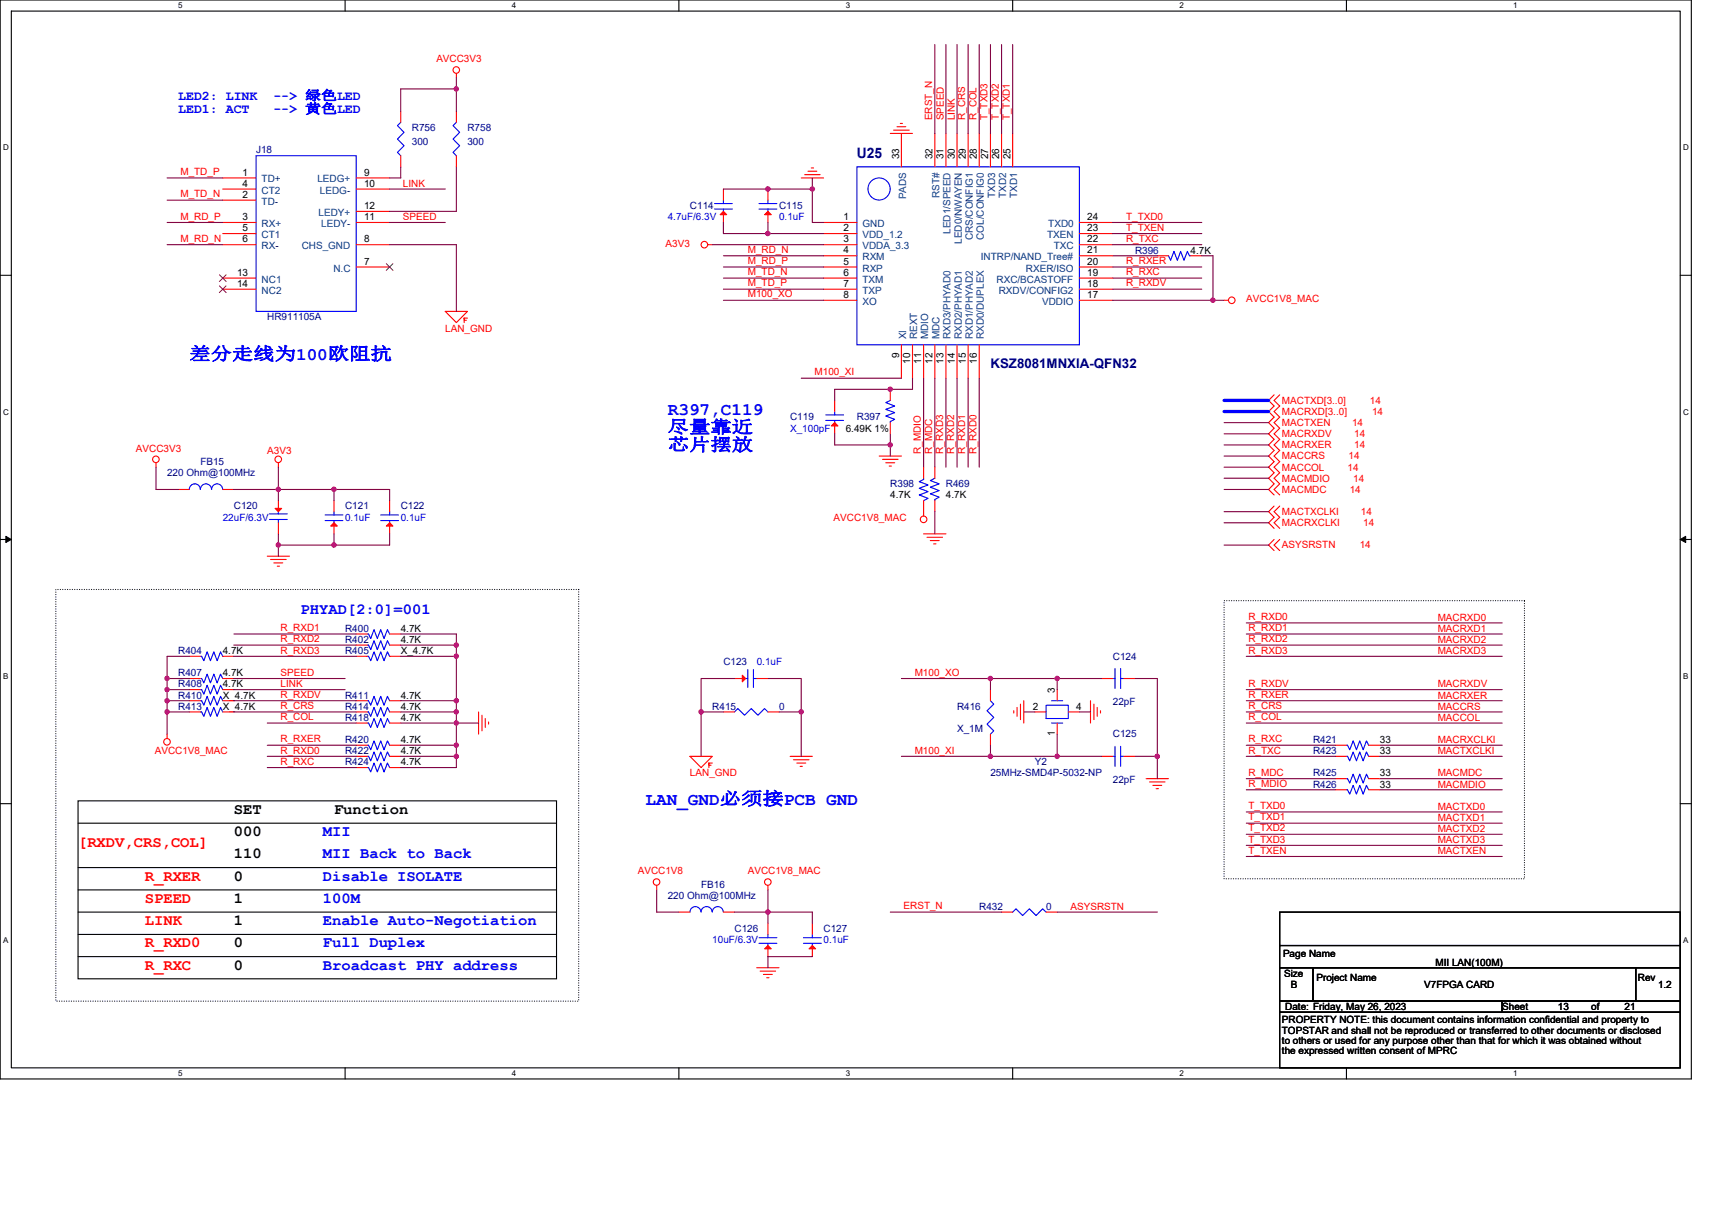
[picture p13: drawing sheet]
<svg xmlns="http://www.w3.org/2000/svg" width="297mm" height="210mm" viewBox="0 0 297 210" stroke-linecap="round" stroke-linejoin="round" font-family="sans-serif">
<defs><g id="words">
<g font-size="3.1" fill="#00f">
<text x="32.8" y="62.4">差分走线为100欧阻抗</text>
<text x="115.9" y="72.1">R397,C119</text>
<text x="115.9" y="75.1">尽量靠近</text>
<text x="115.9" y="78.2">芯片摆放</text>
<text x="112" y="139.6">LAN_GND必须接PCB GND</text>
</g>
<g font-size="2.7" fill="#00f">
<text x="52.2" y="106.5">PHYAD[2:0]=001</text>
<text x="56" y="148.9">MII Back to Back</text>
<text x="56" y="145.1">MII</text>
<text x="56" y="152.8">Disable ISOLATE</text>
<text x="56" y="156.7">100M</text>
<text x="56" y="160.5">Enable Auto-Negotiation</text>
<text x="56" y="164.4">Full Duplex</text>
<text x="56" y="168.3">Broadcast PHY address</text>
</g>
<g font-size="2.7">
<text x="40.6" y="141.2">SET</text>
<text x="58" y="141.2">Function</text>
<text x="40.6" y="148.9">110</text>
<text x="40.6" y="145.1">000</text>
<text x="40.6" y="152.8">0</text>
<text x="40.6" y="160.5">1</text>
<text x="40.6" y="156.7">1</text>
<text x="40.6" y="164.4">0</text>
<text x="40.6" y="168.3">0</text>
</g>
<g font-size="2.7" fill="#f00">
<text x="13.5" y="147">[RXDV,CRS,COL]</text>
<text x="25.1" y="152.8">R_RXER</text>
<text x="25.1" y="160.5">LINK</text>
<text x="25.1" y="156.7">SPEED</text>
<text x="25.1" y="164.4">R_RXD0</text>
<text x="25.1" y="168.3">R_RXC</text>
</g>
<text font-size="2.5" fill="#000080" x="148.7" y="27.4">U25</text>
<g font-size="2.3" fill="#00f">
<text x="30.9" y="17.4">LED2: LINK</text>
<text x="47.4" y="17.4">--&gt; 绿色LED</text>
<text x="30.9" y="19.7">LED1: ACT</text>
<text x="47.4" y="19.7">--&gt; 黄色LED</text>
</g>
<text font-size="2.3" fill="#000080" x="171.8" y="63.9">KSZ8081MNXIA-QFN32</text>
<g font-size="1.7" fill="#f00">
<text x="75.7" y="10.8">AVCC3V3</text>
<text x="161.7" y="20.8" transform="rotate(-90 161.7 20.8)">ERST_N</text>
<text x="163.7" y="20.8" transform="rotate(-90 163.7 20.8)">SPEED</text>
<text x="165.7" y="20.8" transform="rotate(-90 165.7 20.8)">LINK</text>
<text x="167.5" y="20.8" transform="rotate(-90 167.5 20.8)">R_CRS</text>
<text x="169.4" y="20.8" transform="rotate(-90 169.4 20.8)">R_COL</text>
<text x="171.4" y="20.8" transform="rotate(-90 171.4 20.8)">T_TXD3</text>
<text x="173.3" y="20.8" transform="rotate(-90 173.3 20.8)">T_TXD2</text>
<text x="175.2" y="20.8" transform="rotate(-90 175.2 20.8)">T_TXD1</text>
<text x="31.3" y="30.4">M_TD_P</text>
<text x="31.3" y="34.2">M_TD_N</text>
<text x="69.9" y="32.4">LINK</text>
<text x="31.3" y="38.1">M_RD_P</text>
<text x="31.3" y="42">M_RD_N</text>
<text x="69.9" y="38.2">SPEED</text>
<text x="195.4" y="38.1">T_TXD0</text>
<text x="195.4" y="40">T_TXEN</text>
<text x="195.4" y="42">R_TXC</text>
<text x="115.5" y="42.8">A3V3</text>
<text x="129.7" y="47.8">M_TD_N</text>
<text x="129.7" y="43.9">M_RD_N</text>
<text x="129.7" y="45.8">M_RD_P</text>
<text x="195.4" y="45.8">R_RXER</text>
<text x="195.4" y="47.8">R_RXC</text>
<text x="129.7" y="51.6">M100_XO</text>
<text x="129.7" y="49.7">M_TD_P</text>
<text x="195.4" y="49.7">R_RXDV</text>
<text x="216.2" y="52.5">AVCC1V8_MAC</text>
<text x="77.3" y="57.5">LAN_GND</text>
<text x="141.3" y="65.2">M100_XI</text>
<text x="222.4" y="70.1">MACTXD[3..0]</text>
<text x="237.7" y="70.1">14</text>
<text x="222.4" y="73.9">MACTXEN</text>
<text x="222.4" y="75.9">MACRXDV</text>
<text x="222.4" y="77.8">MACRXER</text>
<text x="222.4" y="72">MACRXD[3..0]</text>
<text x="234.6" y="73.9">14</text>
<text x="235" y="75.9">14</text>
<text x="235" y="77.8">14</text>
<text x="238.1" y="72">14</text>
<text x="23.6" y="78.4">AVCC3V3</text>
<text x="46.4" y="78.8">A3V3</text>
<text x="159.8" y="78.8" transform="rotate(-90 159.8 78.8)">R_MDIO</text>
<text x="161.7" y="78.8" transform="rotate(-90 161.7 78.8)">R_MDC</text>
<text x="163.6" y="78.8" transform="rotate(-90 163.6 78.8)">R_RXD3</text>
<text x="165.6" y="78.8" transform="rotate(-90 165.6 78.8)">R_RXD2</text>
<text x="167.5" y="78.8" transform="rotate(-90 167.5 78.8)">R_RXD1</text>
<text x="169.4" y="78.8" transform="rotate(-90 169.4 78.8)">R_RXD0</text>
<text x="222.4" y="81.7">MACCOL</text>
<text x="222.4" y="79.7">MACCRS</text>
<text x="222.4" y="83.6">MACMDIO</text>
<text x="233.8" y="81.7">14</text>
<text x="234" y="79.7">14</text>
<text x="234.8" y="83.6">14</text>
<text x="222.4" y="85.5">MACMDC</text>
<text x="222.4" y="89.4">MACTXCLKI</text>
<text x="234.2" y="85.5">14</text>
<text x="236.1" y="89.4">14</text>
<text x="144.6" y="90.3">AVCC1V8_MAC</text>
<text x="222.4" y="91.3">MACRXCLKI</text>
<text x="222.4" y="95.2">ASYSRSTN</text>
<text x="235.9" y="95.2">14</text>
<text x="236.5" y="91.3">14</text>
<text x="216.6" y="107.6">R_RXD0</text>
<text x="249.4" y="107.7">MACRXD0</text>
<text x="48.7" y="113.4">R_RXD3</text>
<text x="48.7" y="111.5">R_RXD2</text>
<text x="48.7" y="109.5">R_RXD1</text>
<text x="216.6" y="109.5">R_RXD1</text>
<text x="216.6" y="113.4">R_RXD3</text>
<text x="216.6" y="111.5">R_RXD2</text>
<text x="249.4" y="109.6">MACRXD1</text>
<text x="249.4" y="113.5">MACRXD3</text>
<text x="249.4" y="111.6">MACRXD2</text>
<text x="48.7" y="119.3">LINK</text>
<text x="48.7" y="117.4">SPEED</text>
<text x="158.7" y="117.3">M100_XO</text>
<text x="216.6" y="119.2">R_RXDV</text>
<text x="249.4" y="119.3">MACRXDV</text>
<text x="48.7" y="125">R_COL</text>
<text x="48.7" y="121.1">R_RXDV</text>
<text x="48.7" y="123.1">R_CRS</text>
<text x="216.6" y="123.1">R_CRS</text>
<text x="216.6" y="125">R_COL</text>
<text x="216.6" y="121.1">R_RXER</text>
<text x="249.4" y="123.2">MACCRS</text>
<text x="249.4" y="125.1">MACCOL</text>
<text x="249.4" y="121.2">MACRXER</text>
<text x="26.9" y="130.9">AVCC1V8_MAC</text>
<text x="48.7" y="128.8">R_RXER</text>
<text x="48.7" y="130.8">R_RXD0</text>
<text x="158.7" y="130.8">M100_XI</text>
<text x="216.6" y="128.8">R_RXC</text>
<text x="216.6" y="130.8">R_TXC</text>
<text x="249.4" y="128.9">MACRXCLKI</text>
<text x="249.4" y="130.9">MACTXCLKI</text>
<text x="48.7" y="132.7">R_RXC</text>
<text x="119.7" y="134.7">LAN_GND</text>
<text x="216.6" y="134.6">R_MDC</text>
<text x="216.6" y="136.6">R_MDIO</text>
<text x="249.4" y="134.7">MACMDC</text>
<text x="249.4" y="136.7">MACMDIO</text>
<text x="216.6" y="140.4">T_TXD0</text>
<text x="216.6" y="142.4">T_TXD1</text>
<text x="249.4" y="140.5">MACTXD0</text>
<text x="249.4" y="142.5">MACTXD1</text>
<text x="216.6" y="146.2">T_TXD3</text>
<text x="216.6" y="144.3">T_TXD2</text>
<text x="216.6" y="148.1">T_TXEN</text>
<text x="249.4" y="146.3">MACTXD3</text>
<text x="249.4" y="144.4">MACTXD2</text>
<text x="249.4" y="148.3">MACTXEN</text>
<text x="110.7" y="151.7">AVCC1V8</text>
<text x="129.7" y="151.7">AVCC1V8_MAC</text>
<text x="156.8" y="157.8">ERST_N</text>
<text x="185.7" y="157.9">ASYSRSTN</text>
</g>
<g font-size="1.7" fill="#000080">
<text x="71.5" y="22.8">R756</text>
<text x="81.1" y="22.8">R758</text>
<text x="44.4" y="26.6">J18</text>
<text x="71.5" y="25.1">300</text>
<text x="81.1" y="25.1">300</text>
<text x="119.7" y="36.3">C114</text>
<text x="135.2" y="36.3">C115</text>
<text x="196.9" y="44">R396</text>
<text x="46.4" y="55.6">HR911105A</text>
<text x="137.1" y="73">C119</text>
<text x="148.7" y="73">R397</text>
<text x="29" y="82.6">220 Ohm@100MHz</text>
<text x="34.8" y="80.7">FB15</text>
<text x="40.6" y="88.4">C120</text>
<text x="59.9" y="88.4">C121</text>
<text x="69.5" y="88.4">C122</text>
<text x="154.5" y="84.5">R398</text>
<text x="164.1" y="84.5">R469</text>
<text x="30.9" y="113.5">R404</text>
<text x="59.9" y="111.6">R402</text>
<text x="59.9" y="113.5">R405</text>
<text x="59.9" y="109.6">R400</text>
<text x="30.9" y="117.4">R407</text>
<text x="30.9" y="119.3">R408</text>
<text x="125.5" y="115.4">C123</text>
<text x="193.1" y="114.5">C124</text>
<text x="30.9" y="121.2">R410</text>
<text x="30.9" y="123.1">R413</text>
<text x="59.9" y="125.1">R418</text>
<text x="59.9" y="123.1">R414</text>
<text x="59.9" y="121.2">R411</text>
<text x="123.6" y="123.1">R415</text>
<text x="135.2" y="123.1">0</text>
<text x="166" y="123.1">R416</text>
<text x="193.1" y="122.4">22pF</text>
<text x="59.9" y="130.9">R422</text>
<text x="59.9" y="128.9">R420</text>
<text x="166" y="127">X_1M</text>
<text x="193.1" y="128">C125</text>
<text x="227.8" y="130.9">R423</text>
<text x="227.8" y="128.9">R421</text>
<text x="59.9" y="132.8">R424</text>
<text x="171.8" y="134.7">25MHz-SMD4P-5032-NP</text>
<text x="179.6" y="132.8">Y2</text>
<text x="193.1" y="135.9">22pF</text>
<text x="227.8" y="134.7">R425</text>
<text x="227.8" y="136.7">R426</text>
<text x="115.9" y="156">220 Ohm@100MHz</text>
<text x="121.6" y="154.1">FB16</text>
<text x="127.4" y="161.8">C126</text>
<text x="142.9" y="161.8">C127</text>
<text x="169.9" y="157.9">R432</text>
<text x="181.5" y="157.9">0</text>
</g>
<g font-size="1.7">
<text x="156" y="27.6" transform="rotate(-90 156 27.6)">33</text>
<text x="161.8" y="27.6" transform="rotate(-90 161.8 27.6)">32</text>
<text x="163.7" y="27.6" transform="rotate(-90 163.7 27.6)">31</text>
<text x="165.6" y="27.6" transform="rotate(-90 165.6 27.6)">30</text>
<text x="167.6" y="27.6" transform="rotate(-90 167.6 27.6)">29</text>
<text x="169.5" y="27.6" transform="rotate(-90 169.5 27.6)">28</text>
<text x="171.4" y="27.6" transform="rotate(-90 171.4 27.6)">27</text>
<text x="173.4" y="27.6" transform="rotate(-90 173.4 27.6)">26</text>
<text x="175.3" y="27.6" transform="rotate(-90 175.3 27.6)">25</text>
<text x="42.1" y="30.5">1</text>
<text x="42.1" y="32.4">4</text>
<text x="42.1" y="34.3">2</text>
<text x="63.2" y="32.4">10</text>
<text x="63.2" y="30.5">9</text>
<text x="42.1" y="38.2">3</text>
<text x="42.1" y="40.1">5</text>
<text x="63.2" y="38.2">11</text>
<text x="63.2" y="36.3">12</text>
<text x="146.3" y="38.2">1</text>
<text x="146.3" y="40.1">2</text>
<text x="188.6" y="40.1">23</text>
<text x="188.6" y="38.2">24</text>
<text x="41.1" y="47.9">13</text>
<text x="42.1" y="42.1">6</text>
<text x="63.2" y="42.1">8</text>
<text x="63.2" y="45.9">7</text>
<text x="146.3" y="42.1">3</text>
<text x="146.3" y="44">4</text>
<text x="146.3" y="45.9">5</text>
<text x="146.3" y="47.9">6</text>
<text x="188.6" y="42.1">22</text>
<text x="188.6" y="47.9">19</text>
<text x="188.6" y="44">21</text>
<text x="188.6" y="45.9">20</text>
<text x="206.6" y="44">4.7K</text>
<text x="41.1" y="49.8">14</text>
<text x="146.3" y="49.8">7</text>
<text x="146.3" y="51.7">8</text>
<text x="188.6" y="51.7">17</text>
<text x="188.6" y="49.8">18</text>
<text x="156" y="62.1" transform="rotate(-90 156 62.1)">9</text>
<text x="157.9" y="63.1" transform="rotate(-90 157.9 63.1)">10</text>
<text x="159.8" y="63.1" transform="rotate(-90 159.8 63.1)">11</text>
<text x="161.8" y="63.1" transform="rotate(-90 161.8 63.1)">12</text>
<text x="163.7" y="63.1" transform="rotate(-90 163.7 63.1)">13</text>
<text x="165.6" y="63.1" transform="rotate(-90 165.6 63.1)">14</text>
<text x="167.6" y="63.1" transform="rotate(-90 167.6 63.1)">15</text>
<text x="169.5" y="63.1" transform="rotate(-90 169.5 63.1)">16</text>
<text x="146.7" y="74.9">6.49K 1%</text>
<text x="154.5" y="86.5">4.7K</text>
<text x="164.1" y="86.5">4.7K</text>
<text x="38.6" y="113.5">4.7K</text>
<text x="69.5" y="111.6">4.7K</text>
<text x="69.5" y="113.5">X_4.7K</text>
<text x="69.5" y="109.6">4.7K</text>
<text x="38.6" y="117.4">4.7K</text>
<text x="38.6" y="119.3">4.7K</text>
<text x="38.6" y="121.2">X_4.7K</text>
<text x="38.6" y="123.1">X_4.7K</text>
<text x="69.5" y="125.1">4.7K</text>
<text x="69.5" y="123.1">4.7K</text>
<text x="69.5" y="121.2">4.7K</text>
<text x="179.2" y="123.1">2</text>
<text x="183" y="120.2" transform="rotate(-90 183 120.2)">3</text>
<text x="186.7" y="123.1">4</text>
<text x="69.5" y="130.9">4.7K</text>
<text x="69.5" y="128.9">4.7K</text>
<text x="183" y="127.8" transform="rotate(-90 183 127.8)">1</text>
<text x="239.4" y="130.9">33</text>
<text x="239.4" y="128.9">33</text>
<text x="69.5" y="132.8">4.7K</text>
<text x="239.4" y="134.7">33</text>
<text x="239.4" y="136.7">33</text>
<text x="222.6" y="166">Page Name</text>
<text x="249.1" y="167.6">MII LAN(100M)</text>
<text x="222.8" y="169.5">Size</text>
<text x="224" y="171.4">B</text>
<text x="228.4" y="170.3">Project Name</text>
<text x="247.1" y="171.4">V7FPGA CARD</text>
<text x="284.2" y="170.3">Rev</text>
<text x="287.7" y="171.4">1.2</text>
<text x="222.4" y="177.6">PROPERTY NOTE: this document contains information confidential and property to</text>
<text x="222.4" y="179.4">TOPSTAR and shall not be reproduced or transferred to other documents or disclosed</text>
<text x="223" y="175.3">Date: Friday, May 26, 2023</text>
<text x="260.6" y="175.3">Sheet</text>
<text x="270.3" y="175.3">13</text>
<text x="276.1" y="175.3">of</text>
<text x="281.9" y="175.3">21</text>
<text x="222.4" y="181.2">to others or used for any purpose other than that for which it was obtained without</text>
<text x="222.4" y="183">the expressed written consent of MPRC</text>
</g>
<g font-size="1.7" fill="#004080">
<text x="45.4" y="31.7">TD+</text>
<text x="45.4" y="33.6">CT2</text>
<text x="45.4" y="35.5">TD-</text>
<text x="55.1" y="31.7">LEDG+</text>
<text x="55.5" y="33.6">LEDG-</text>
<text x="157.2" y="34.6" transform="rotate(-90 157.2 34.6)">PADS</text>
<text x="163" y="34.3" transform="rotate(-90 163 34.3)">RST#</text>
<text x="172.7" y="34.3" transform="rotate(-90 172.7 34.3)">TXD3</text>
<text x="174.6" y="34.3" transform="rotate(-90 174.6 34.3)">TXD2</text>
<text x="176.5" y="34.3" transform="rotate(-90 176.5 34.3)">TXD1</text>
<text x="45.4" y="39.4">RX+</text>
<text x="45.4" y="41.3">CT1</text>
<text x="55.3" y="37.5">LEDY+</text>
<text x="55.7" y="39.4">LEDY-</text>
<text x="149.6" y="39.4">GND</text>
<text x="149.6" y="41.3">VDD_1.2</text>
<text x="164.9" y="40.5" transform="rotate(-90 164.9 40.5)">LED1/SPEED</text>
<text x="168.8" y="41.7" transform="rotate(-90 168.8 41.7)">CRS/CONFIG1</text>
<text x="170.7" y="41.6" transform="rotate(-90 170.7 41.6)">COL/CONFIG0</text>
<text x="181.7" y="41.3">TXEN</text>
<text x="181.9" y="39.4">TXD0</text>
<text x="45.4" y="43.2">RX-</text>
<text x="52.3" y="43.2">CHS_GND</text>
<text x="57.8" y="47.1">N.C</text>
<text x="149.6" y="43.2">VDDA_3.3</text>
<text x="149.6" y="45.2">RXM</text>
<text x="149.6" y="47.1">RXP</text>
<text x="166.9" y="42.3" transform="rotate(-90 166.9 42.3)">LED0/NWAYEN</text>
<text x="170.2" y="45.2">INTRP/NAND_Tree#</text>
<text x="178" y="47.1">RXER/ISO</text>
<text x="182.9" y="43.2">TXC</text>
<text x="45.4" y="49">NC1</text>
<text x="45.4" y="51">NC2</text>
<text x="149.6" y="49">TXM</text>
<text x="149.6" y="51">TXP</text>
<text x="149.6" y="52.9">XO</text>
<text x="172.9" y="49">RXC/BCASTOFF</text>
<text x="173.3" y="51">RXDV/CONFIG2</text>
<text x="180.8" y="52.9">VDDIO</text>
<text x="157.2" y="58.9" transform="rotate(-90 157.2 58.9)">XI</text>
<text x="159.1" y="58.9" transform="rotate(-90 159.1 58.9)">REXT</text>
<text x="161.1" y="58.9" transform="rotate(-90 161.1 58.9)">MDIO</text>
<text x="163" y="58.9" transform="rotate(-90 163 58.9)">MDC</text>
<text x="164.9" y="58.9" transform="rotate(-90 164.9 58.9)">RXD3/PHYAD0</text>
<text x="166.9" y="58.9" transform="rotate(-90 166.9 58.9)">RXD2/PHYAD1</text>
<text x="168.8" y="58.9" transform="rotate(-90 168.8 58.9)">RXD1/PHYAD2</text>
<text x="170.7" y="58.9" transform="rotate(-90 170.7 58.9)">RXD0/DUPLEX</text>
</g>
<g font-size="1.7" fill="#00f">
<text x="115.9" y="38.2">4.7uF/6.3V</text>
<text x="135.2" y="38.2">0.1uF</text>
<text x="137.1" y="74.9">X_100pF</text>
<text x="38.6" y="90.3">22uF/6.3V</text>
<text x="59.9" y="90.3">0.1uF</text>
<text x="69.5" y="90.3">0.1uF</text>
<text x="131.3" y="115.4">0.1uF</text>
<text x="123.6" y="163.7">10uF/6.3V</text>
<text x="142.9" y="163.7">0.1uF</text>
</g>
<g font-size="1.4">
<text x="30.9" y="1.5">5</text>
<text x="88.8" y="1.5">4</text>
<text x="146.7" y="1.5">3</text>
<text x="204.7" y="1.5">2</text>
<text x="262.6" y="1.5">1</text>
<text x=".5" y="26.1">D</text>
<text x="292" y="26.1">D</text>
<text x=".5" y="71.9">C</text>
<text x="292" y="71.9">C</text>
<text x=".5" y="117.8">B</text>
<text x="292" y="117.8">B</text>
<text x=".5" y="163.6">A</text>
<text x="292" y="163.6">A</text>
<text x="30.9" y="186.8">5</text>
<text x="88.8" y="186.8">4</text>
<text x="146.7" y="186.8">3</text>
<text x="204.7" y="186.8">2</text>
<text x="262.6" y="186.8">1</text>
</g>
</g></defs>
<path d="M0 0h293.5v187.2h-293.5zM2 1.9h289.5v183.4h-289.5z" fill="none" stroke="#000" stroke-width=".19"/>
<g fill="#fff">
<path d="M30.9 .2h.8v1.6h-.8z"/>
<path d="M30.9 185.5h.8v1.6h-.8z"/>
</g>
<path d="M59.9 0v1.9M59.9 185.3v1.9" fill="none" stroke="#000" stroke-width=".19"/>
<g fill="#fff">
<path d="M88.8 .2h.8v1.6h-.8z"/>
<path d="M88.8 185.5h.8v1.6h-.8z"/>
</g>
<path d="M117.8 0v1.9M117.8 185.3v1.9" fill="none" stroke="#000" stroke-width=".19"/>
<g fill="#fff">
<path d="M146.7 .2h.8v1.6h-.8z"/>
<path d="M146.7 185.5h.8v1.6h-.8z"/>
</g>
<path d="M175.7 0v1.9M175.7 185.3v1.9" fill="none" stroke="#000" stroke-width=".19"/>
<g fill="#fff">
<path d="M204.7 .2h.7v1.6h-.7z"/>
<path d="M204.7 185.5h.7v1.6h-.7z"/>
</g>
<path d="M233.6 0v1.9M233.6 185.3v1.9" fill="none" stroke="#000" stroke-width=".19"/>
<g fill="#fff">
<path d="M262.6 .2h.7v1.6h-.7z"/>
<path d="M262.6 185.5h.7v1.6h-.7z"/>
<path d="M.5 24.8h1v1.6h-1z"/>
<path d="M292 24.8h1v1.6h-1z"/>
<path d="M.5 70.7h1v1.5h-1z"/>
<path d="M292 70.7h1v1.5h-1z"/>
</g>
<path d="M0 47.8h2M291.5 47.8h2" fill="none" stroke="#000" stroke-width=".19"/>
<g fill="#fff">
<path d="M.5 116.5h.9v1.6h-.9z"/>
<path d="M292 116.5h.9v1.6h-.9z"/>
</g>
<path d="M0 93.6h2M291.5 93.6h2" fill="none" stroke="#000" stroke-width=".19"/>
<path d="M1 93.1l1 .5-1 .5zM291.5 93.6l1-.5v1z" fill="#000" stroke="#000" stroke-width=".17"/>
<g fill="#fff">
<path d="M.5 162.4h.9v1.5h-.9z"/>
<path d="M292 162.4h.9v1.5h-.9z"/>
</g>
<g fill="none" stroke="#000" stroke-width=".19">
<path d="M0 139.5h2M13.5 139h83.1v30.9h-83.1zM291.5 139.5h2M13.5 154.4h83.1M13.5 158.3h83.1M13.5 150.6h83.1M13.5 142.9h83.1M222 158.3h69.5v5.8h-69.5zM13.5 162.2h83.1M13.5 166h83.1M222 164.1h69.5v3.8h-69.5zM222 175.7h69.5v9.6h-69.5z"/>
<path d="M222 167.9h5.8v5.8h-5.8zM222 173.7h38.6v2h-38.6zM227.8 167.9h56v5.8h-56zM260.6 173.7h30.9v2h-30.9zM283.8 167.9h7.7v5.8h-7.7z"/>
</g>
<path d="M9.7 102.3h90.7v71.4h-90.7zM212.4 104.2h52.1v48.3h-52.1z" fill="none" stroke="#000" stroke-width=".19" stroke-dasharray="0 .4"/>
<g fill="none" stroke="#f00" stroke-width=".19">
<path d="M69.5 19.3v1.9M79.2 12.7v.8M79.2 19.3v1.9M38.6 30.9h5.8M38.6 32.8h5.8M38.6 34.7h5.8M38.6 38.6h5.8M61.8 30.9h5.8M61.8 32.8h5.8M61.8 36.7h5.8M61.8 38.6h5.8M69.5 27v2"/>
<path d="M79.2 27v2M125.5 32.8v1.9M125.5 36.7v1.9M133.2 32.8v1.9M133.2 36.7v1.9M139 30.9h3.9M139.6 30.3h2.7M140.2 29.7h1.5M140.8 29.1h.4M142.9 38.6h5.8M154.5 23.2h3.8M155 22.6h2.8"/>
<path d="M155.6 22h1.6M156.2 21.4h.4M156.4 23.2v5.8M162.2 23.2v5.8M164.1 23.2v5.8M166 23.2v5.8M168 23.2v5.8M169.9 23.2v5.8M171.8 23.2v5.8M173.8 23.2v5.8M175.7 23.2v5.8M187.3 38.6h5.8"/>
<path d="M38.6 40.5h5.8M38.6 42.5h5.8M38.6 48.3h5.8M38.6 50.2h5.8M61.8 46.3h5.8M61.8 42.5h5.8M77.3 54h3.8l-1.9 2zM80.5 55.2h.6M80.5 55.4v-.2v.8M80.5 55.6h.4M122.8 42.5h.8M142.9 40.5h5.8"/>
<path d="M142.9 42.5h5.8M142.9 44.4h5.8M142.9 46.3h5.8M142.9 48.3h5.8M142.9 50.2h5.8M142.9 52.1h5.8M156.4 59.8v5.8M158.3 59.8v5.8M160.2 59.8v5.8M162.2 59.8v5.8M164.1 59.8v5.8M166 59.8v5.8"/>
<path d="M168 59.8v5.8M169.9 59.8v5.8M187.3 52.1h5.8M187.3 50.2h5.8M187.3 48.3h5.8M187.3 46.3h5.8M187.3 44.4h5.8M187.3 42.5h5.8M187.3 40.5h5.8M200.8 44.4h1.9M206.6 44.4h1.9M212.4 52.1h.7"/>
<path d="M144.8 69.5v1.9M144.8 73.3v2M152.5 79.1h3.9M153.1 79.7h2.7M154.5 73.3v2M154.5 67.6v1.9M221.1 68.5l-1 1 1 1-1 .9 1 1-1 .9 1 1-1 1 1 .9-1 1 1 1-1 .9 1 1-1 1 1 .9-1 1 1 1-1 .9 1 1M222 68.5l-.9 1 .9 1-.9 .9 .9 1-.9 .9 .9 1-.9 1 .9 .9-.9 1 .9 1-.9 .9 .9 1-.9 1 .9 .9-.9 1 .9 1-.9 .9 .9 1M27.1 80.3v.8M30.9 84.9h1.9M38.6 84.9h2M46.4 96.5h3.8"/>
<path d="M46.9 97.1h2.8M47.5 97.7h1.6M48.1 98.3h.4M48.3 80.3v.8M48.3 90.7v1.9M48.3 86.9v1.9M58 86.9v1.9M58 90.7v1.9M67.6 86.9v1.9M67.6 90.7v1.9M153.7 80.3h1.5M154.3 80.9h.4"/>
<path d="M160.2 86.9v2.7M160.2 92.6h3.9M160.2 81.1v1.9M160.8 93.2h2.7M161.4 93.8h1.6M162 94.4h.4M162.2 86.9v1.9M162.2 81.1v1.9M221.1 87.8l-1 1 1 1-1 .9 1 1M221.1 93.6l-1 1 1 .9M222 87.8l-.9 1 .9 1-.9 .9 .9 1M222 93.6l-.9 1 .9 .9"/>
<path d="M32.8 113.9h2M32.8 117.8h2M32.8 119.7h2M38.6 113.9h2M38.6 117.8h2M38.6 119.7h2M61.8 112h1.9M61.8 113.9h1.9M61.8 110h1.9M67.6 112h1.9M67.6 113.9h1.9M67.6 110h1.9"/>
<path d="M127.4 117.8h2M131.3 117.8h1.9M171.8 119.7v1.9M183.4 119.7v1.9M191.2 117.8h1.9M195 117.8h1.9M29 127.4v.8M32.8 121.6h2M32.8 123.5h2M38.6 121.6h2M38.6 123.5h2M61.8 131.3h1.9"/>
<path d="M61.8 129.3h1.9M61.8 125.5h1.9M61.8 133.2h1.9M61.8 123.5h1.9M61.8 121.6h1.9M67.6 131.3h1.9M67.6 129.3h1.9M67.6 125.5h1.9M67.6 133.2h1.9M67.6 123.5h1.9M67.6 121.6h1.9M83 123.5v3.9"/>
<path d="M83.6 124.1v2.7M84.2 124.7v1.5M84.8 125.3v.4M119.7 131.3h3.9l-2 1.9zM123 132.8h.4M123 132.4h.6M123 132.6v-.2v.8M125.5 123.5h1.9M133.2 123.5h2M137.1 131.3h3.8M137.7 131.8h2.7M138.3 132.4h1.5"/>
<path d="M138.8 133h.4M171.8 127.4v1.9M175.9 123.3v.4M176.5 122.8v1.5M177.1 122.2v2.7M177.6 121.6v3.9M179.6 123.5h1.9M183.4 125.5v1.9M185.4 123.5h1.9M189.2 121.6v3.9M189.8 122.2v2.7M190.4 122.8v1.5"/>
<path d="M190.9 123.3v.4M191.2 131.3h1.9M195 131.3h1.9M198.9 135.1h3.8M199.5 135.7h2.6M200 136.3h1.6M200.6 136.9h.4M231.7 131.3h1.9M231.7 135.1h1.9M231.7 137.1h1.9M231.7 129.3h1.9M237.5 131.3h1.9"/>
<path d="M237.5 135.1h1.9M237.5 137.1h1.9M237.5 129.3h1.9M113.9 153.6v.8M117.8 158.3h1.9M125.5 158.3h1.9M133.2 153.6v.8M173.8 158.3h1.9M181.5 158.3h1.9M131.3 167.9h3.9M131.9 168.5h2.7M132.5 169.1h1.5"/>
<path d="M133 169.7h.4M133.2 160.2v2M133.2 164.1v1.9M140.9 160.2v2M140.9 164.1v1.9"/>
<circle cx="79.2" cy="12.1" r=".57"/>
<circle cx="122.2" cy="42.5" r=".57"/>
<circle cx="213.7" cy="52.1" r=".57"/>
<circle cx="27" cy="79.7" r=".57"/>
<circle cx="48.3" cy="79.7" r=".57"/>
<circle cx="160.3" cy="90.1" r=".57"/>
<circle cx="29" cy="128.7" r=".57"/>
<circle cx="113.9" cy="153.1" r=".57"/>
<circle cx="133.2" cy="153.1" r=".57"/>
</g>
<g fill="none" stroke="#00f" stroke-width=".19">
<path d="M44.4 27h17.4v27h-17.4zM69.5 21.2l-.5 .6 1.1 1.2-1.1 1.1 1.1 1.2-1.1 1.1 .5 .6M79.2 21.2l-.6 .6 1.2 1.2-1.2 1.1 1.2 1.2-1.2 1.1 .6 .6M124 35.3h3.1M124 36.3h3.1M125.5 36.3v.4M125.5 34.7v.6M131.7 35.3h3.1M131.7 36.3h3.1M133.2 36.3v.4M133.2 34.7v.6M148.7 29h38.6v30.8h-38.6z"/>
<path d="M202.7 44.4l.4 .8 .6-1.6 .6 1.6 .5-1.6 .6 1.6 .6-1.6 .4 .8h.2M143.3 72h3.1M143.3 73h3.1M144.8 73v.3M144.8 71.4v.6M154.5 69.5l-.8 .4 1.5 .6-1.5 .5 1.5 .6-1.5 .6 1.5 .6-.7 .4v.1M34.8 84.9a.95 .95 0 0 0-1-.9 .95 .95 0 0 0-1 .9M36.7 84.9a.96 .96 0 0 0-1-.9 .96 .96 0 0 0-.9 .9M38.6 84.9a.95 .95 0 0 0-.9-.9 .95 .95 0 0 0-1 .9M46.8 90.1h3M46.8 89.2h3M48.3 88.8v.4"/>
<path d="M48.3 90.1v.6M56.4 90.3h3.1M56.4 89.4h3.1M58 90.3v.4M58 88.8v.6M66.1 90.3h3M66.1 89.4h3M67.6 90.3v.4M67.6 88.8v.6M160.2 83v.2l-.7 .4 1.5 .6-1.5 .5 1.5 .6-1.5 .6 1.5 .6-.8 .4M162.2 83l-.8 .4 1.6 .6-1.6 .5 1.6 .6-1.6 .6 1.6 .6-.8 .4v.2M34.8 113.9h.2l.4 .8 .5-1.6 .6 1.6 .6-1.6 .6 1.6 .6-1.6 .3 .8"/>
<path d="M34.8 117.8h.2l.4 .7 .5-1.5 .6 1.5 .6-1.5 .6 1.5 .6-1.5 .3 .8M34.8 119.7h.2l.4 .8 .5-1.6 .6 1.6 .6-1.6 .6 1.6 .6-1.6 .3 .8M63.7 112h.2l.4 .7 .6-1.5 .6 1.5 .6-1.5 .5 1.5 .6-1.5 .4 .8M63.7 113.9h.2l.4 .8 .6-1.6 .6 1.6 .6-1.6 .5 1.6 .6-1.6 .4 .8M63.7 110h.2l.4 .8 .6-1.5 .6 1.5 .6-1.5 .5 1.5 .6-1.5 .4 .7M129.4 117.8h.3M129.7 116.2v3.1M130.7 117.8h.6M130.7 116.2v3.1M193.1 117.8h.4M193.5 116v3.5M194.4 117.8h.6"/>
<path d="M194.4 116v3.5M34.8 121.6h.2l.4 .8 .5-1.6 .6 1.6 .6-1.6 .6 1.6 .6-1.6 .3 .8M34.8 123.5h.2l.4 .8 .5-1.5 .6 1.5 .6-1.5 .6 1.5 .6-1.5 .3 .7M63.7 131.3h.2l.4 .7 .6-1.5 .6 1.5 .6-1.5 .5 1.5 .6-1.5 .4 .8M63.7 129.3h.2l.4 .8 .6-1.5 .6 1.5 .6-1.5 .5 1.5 .6-1.5 .4 .7M63.7 125.5h.2l.4 .7 .6-1.5 .6 1.5 .6-1.5 .5 1.5 .6-1.5 .4 .8M63.7 133.2h.2l.4 .8 .6-1.6 .6 1.6 .6-1.6 .5 1.6 .6-1.6 .4 .8M63.7 123.5h.2l.4 .8 .6-1.5 .6 1.5 .6-1.5 .5 1.5 .6-1.5 .4 .7M63.7 121.6h.2l.4 .8 .6-1.6 .6 1.6 .6-1.6 .5 1.6 .6-1.6 .4 .8M127.4 123.5l.6-.5 1.2 1.1 1.1-1.1 1.2 1.1 1.1-1.1 .6 .5M171.8 121.6l.6 .6-1.1 1.1 1.1 1.2-1.1 1.2 1.1 1.1-.6 .6M181.5 122.4h3.9v2.3h-3.9z"/>
<path d="M182.5 125.5h1.9M182.5 121.6h1.9M193.1 131.3h.4M193.5 129.5v3.5M194.4 131.3h.6M194.4 129.5v3.5M233.6 131.3h.2l.4 .7 .6-1.5 .5 1.5 .6-1.5 .6 1.5 .6-1.5 .4 .8M233.6 135.1h.2l.4 .8 .6-1.6 .5 1.6 .6-1.6 .6 1.6 .6-1.6 .4 .8M233.6 137.1h.2l.4 .7 .6-1.5 .5 1.5 .6-1.5 .6 1.5 .6-1.5 .4 .8M233.6 129.3h.2l.4 .8 .6-1.5 .5 1.5 .6-1.5 .6 1.5 .6-1.5 .4 .7M119.7 158.3a.95 .95 0 0 1 1-1 .95 .95 0 0 1 .9 1 .97 .97 0 0 1 1-1 .97 .97 0 0 1 1 1 .96 .96 0 0 1 .9-1 .96 .96 0 0 1 1 1M175.7 158.3l.6-.6 1.1 1.2 1.2-1.2 1.2 1.2 1.1-1.2 .6 .6"/>
<path d="M131.7 162.7h3.1M131.7 163.7h3.1M133.2 163.7v.4M133.2 162.2v.5M139.4 162.7h3.1M139.4 163.7h3.1M140.9 163.7v.4M140.9 162.2v.5"/>
<circle cx="152.5" cy="32.8" r="1.92"/>
</g>
<g fill="#f00" stroke="#f00" stroke-width=".19">
<path d="M132.7 37.3l.5-.6 .6 .6z"/>
<path d="M144.2 73.9l.6-.6 .6 .6z"/>
<path d="M128.8 117.2l.6 .6-.6 .5z"/>
<path d="M57.4 91.3l.6-.6 .5 .6z"/>
<path d="M47.7 88.2h1.2l-.6 .6z"/>
<path d="M132.7 164.7l.5-.6 .6 .6z"/>
<path d="M67 91.3l.6-.6 .6 .6z"/>
<path d="M140.4 164.7l.5-.6 .6 .6z"/>
<path d="M124.9 37.3l.6-.6 .6 .6z"/>
</g>
<path d="M38.1 47.7l1.1 1.2M38.1 49.6l1.1 1.2M39.2 47.7l-1.1 1.2M39.2 49.6l-1.1 1.2M67 45.8l1.2 1.1M68.2 45.8l-1.2 1.1" fill="none" stroke="#804000" stroke-width=".17"/>
<g fill="none" stroke="#800040" stroke-width=".19">
<path d="M79.2 13.5v1.9M79.2 15.4h-9.7v3.9M79.2 15.4v3.9M162.2 7.7v15.5M164.1 7.7v15.5M166 7.7v15.5M168 7.7v15.5M169.9 7.7v15.5M171.8 7.7v15.5M173.8 7.7v15.5M175.7 7.7v15.5M29 30.9h9.6"/>
<path d="M29 34.7h9.6M29 38.6h9.6M67.6 32.8h9.7M67.6 38.6h9.7M69.5 29v1.9h-1.9M79.2 29v7.7h-11.6M125.5 38.6v1.9h7.7M125.5 32.8h15.4M133.2 38.6v1.9M140.9 30.9v1.9M140.9 32.8v5.8h2M193.1 38.6h15.4"/>
<path d="M29 42.5h9.6M67.6 42.5h11.6v11.5M123.6 42.5h19.3M125.5 52.1h17.4M125.5 50.2h17.4M125.5 44.4h17.4M125.5 46.3h17.4M125.5 48.3h17.4M133.2 40.5h9.7M193.1 52.1h17.4M193.1 44.4h7.7M193.1 46.3h15.4"/>
<path d="M193.1 48.3h15.4M193.1 40.5h15.4M193.1 50.2h15.4M193.1 42.5h15.4M208.5 44.4h2v7.7h1.9M139 65.6h17.4M144.8 75.3v1.9h9.7M154.5 77.2v1.9M154.5 75.3v1.9M158.3 65.6v2h-13.5v1.9M160.2 65.6v15.5M162.2 65.6v15.5"/>
<path d="M164.1 65.6v15.5M166 65.6v15.5M168 65.6v15.5M169.9 65.6v15.5M212.4 73.3h7.7M212.4 79.1h7.7M212.4 77.2h7.7M212.4 75.3h7.7M27.1 81.1v3.8h3.8M40.6 84.9h7.7M48.3 81.1v3.8M48.3 84.9v2"/>
<path d="M48.3 92.6v2M48.3 94.6h9.7M48.3 84.9h9.7M48.3 94.6v1.9M58 84.9h9.6v2M58 84.9v2M58 92.6v2M67.6 92.6v2h-9.6M162.2 88.8v3.8M212.4 81.1h7.7M212.4 83h7.7M212.4 84.9h7.7"/>
<path d="M212.4 90.7h7.7M212.4 88.8h7.7M212.4 94.6h7.7M29 117.8v1.9M29 119.7h3.8M29 117.8h3.8M29 119.7v1.9M32.8 113.9h-3.8v3.9M40.6 110h21.2M40.6 119.7h19.3M40.6 117.8h19.3M40.6 113.9h21.2"/>
<path d="M40.6 112h21.2M69.5 112h9.7v1.9M69.5 113.9h9.7M69.5 110h9.7v2M79.2 113.9v7.7M127.4 117.8h-5.8v5.7M133.2 117.8h5.8v5.7M156.4 117.8h15.4M171.8 117.8v1.9M171.8 117.8h11.6M183.4 117.8v1.9M183.4 117.8h7.8"/>
<path d="M196.9 117.8h3.9v13.5M216.2 110h44.4M216.2 108.1h44.4M216.2 113.9h44.4M216.2 112h44.4M216.2 119.7h44.4M29 123.5v3.9M29 121.6h3.8M29 123.5h3.8M29 121.6v1.9M40.6 121.6h21.2M40.6 123.5h21.2"/>
<path d="M46.4 129.3h15.4M46.4 133.2h15.4M46.4 125.5h15.4M46.4 131.3h15.4M69.5 129.3h9.7M69.5 125.5h9.7M69.5 121.6h9.7M69.5 123.5h9.7M69.5 131.3h9.7M79.2 131.3v1.9h-9.7M79.2 125.5h3.8M79.2 129.3v2"/>
<path d="M79.2 125.5v3.8M79.2 121.6v1.9M79.2 123.5v2M121.6 123.5v7.8M121.6 123.5h3.9M135.2 123.5h3.8M139 123.5v7.8M156.4 131.3h15.4M171.8 129.3v2M171.8 131.3h11.6M177.6 123.5h2M183.4 127.4v3.9"/>
<path d="M183.4 131.3h7.8M187.3 123.5h1.9M196.9 131.3h3.9M200.8 131.3v3.8M216.2 129.3h15.5M216.2 131.3h15.5M216.2 135.1h15.5M216.2 123.5h44.4M216.2 125.5h44.4M216.2 121.6h44.4M216.2 137.1h15.5M239.4 135.1h21.2"/>
<path d="M239.4 129.3h21.2M239.4 131.3h21.2M239.4 137.1h21.2M113.9 154.4v3.9h3.9M127.4 158.3h5.8M133.2 158.3h7.7v1.9M133.2 154.4v3.9M133.2 158.3v1.9M154.5 158.3h19.3M183.4 158.3h17.4M216.2 140.9h44.4M216.2 146.7h44.4"/>
<path d="M216.2 144.8h44.4M216.2 142.9h44.4M216.2 148.6h44.4M140.9 166h-7.7v1.9"/>
</g>
<g fill="#f0f" stroke="#f0f" stroke-width=".19">
<circle cx="29" cy="121.6" r=".38"/>
<circle cx="79.2" cy="129.3" r=".38"/>
<circle cx="133.2" cy="158.3" r=".38"/>
<circle cx="57.9" cy="84.9" r=".38"/>
<circle cx="183.4" cy="117.7" r=".38"/>
<circle cx="171.8" cy="131.3" r=".38"/>
<circle cx="200.8" cy="131.3" r=".38"/>
<circle cx="171.8" cy="117.7" r=".38"/>
<circle cx="183.4" cy="131.3" r=".38"/>
<circle cx="121.6" cy="123.5" r=".38"/>
<circle cx="48.3" cy="84.9" r=".38"/>
<circle cx="57.9" cy="94.6" r=".38"/>
<circle cx="154.5" cy="67.6" r=".38"/>
<circle cx="29" cy="119.7" r=".38"/>
<circle cx="29" cy="117.7" r=".38"/>
<circle cx="79.2" cy="125.5" r=".38"/>
<circle cx="79.2" cy="121.6" r=".38"/>
<circle cx="29" cy="123.5" r=".38"/>
<circle cx="154.5" cy="77.2" r=".38"/>
<circle cx="133.2" cy="40.5" r=".38"/>
<circle cx="133.2" cy="32.8" r=".38"/>
<circle cx="140.9" cy="32.8" r=".38"/>
<circle cx="79.2" cy="123.5" r=".38"/>
<circle cx="79.2" cy="131.3" r=".38"/>
<circle cx="210.4" cy="52.1" r=".38"/>
<circle cx="79.2" cy="111.9" r=".38"/>
<circle cx="79.2" cy="113.9" r=".38"/>
<circle cx="139" cy="123.5" r=".38"/>
<circle cx="48.3" cy="94.6" r=".38"/>
<circle cx="79.2" cy="15.4" r=".38"/>
</g>
<path d="M212.4 71.4h7.7M212.4 69.5h7.7" fill="none" stroke="#00f" stroke-width=".57"/>
<use href="#words"/>
</svg>
